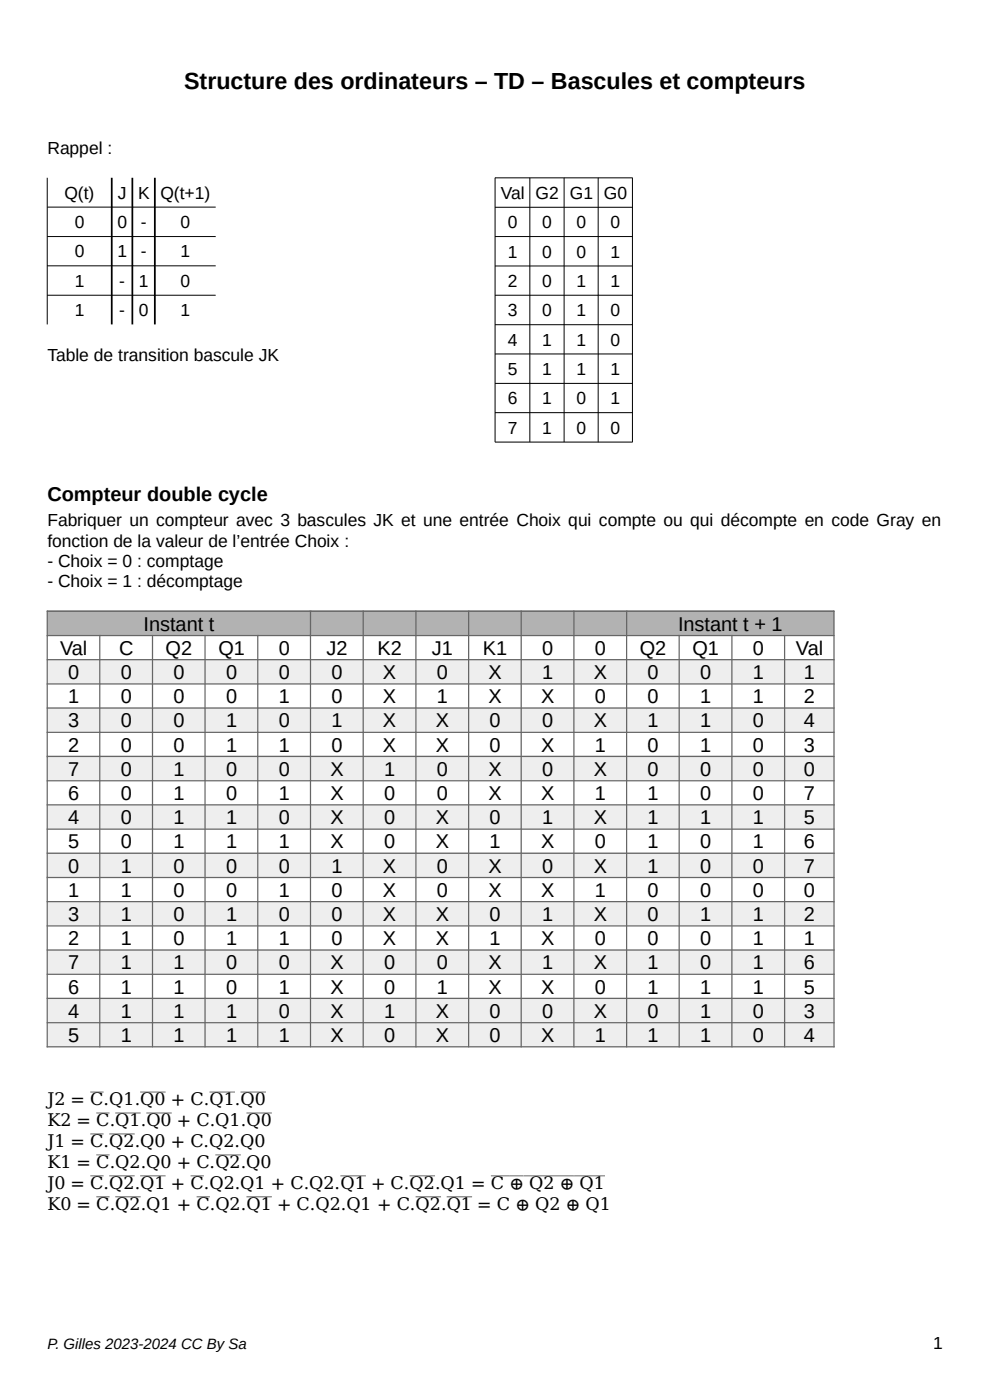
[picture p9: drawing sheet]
<svg xmlns="http://www.w3.org/2000/svg" width="210mm" height="297mm" viewBox="0 0 210 297" stroke-linecap="round" stroke-linejoin="round" font-family="sans-serif">
<defs><g id="words">
<text font-size="4.9" x="39.1" y="18.9">Structure des ordinateurs – TD – Bascules et compteurs</text>
<g font-size="4.2">
<text x="10.1" y="106.3">Compteur double cycle</text>
<text x="30.4" y="133.8">Instant t</text>
<text x="143.8" y="133.8">Instant t + 1</text>
<text x="12.7" y="138.9">Val</text>
<text x="25.3" y="138.9">C</text>
<text x="35.1" y="138.9">Q2</text>
<text x="46.3" y="138.9">Q1</text>
<text x="59.1" y="138.9">0</text>
<text x="69.3" y="138.9">J2</text>
<text x="80.1" y="138.9">K2</text>
<text x="91.6" y="138.9">J1</text>
<text x="102.4" y="138.9">K1</text>
<text x="115" y="138.9">0</text>
<text x="126.2" y="138.9">0</text>
<text x="135.7" y="138.9">Q2</text>
<text x="146.9" y="138.9">Q1</text>
<text x="159.7" y="138.9">0</text>
<text x="168.8" y="138.9">Val</text>
<text x="14.4" y="144">0</text>
<text x="14.4" y="149.2">1</text>
<text x="25.6" y="144">0</text>
<text x="25.6" y="149.2">0</text>
<text x="36.8" y="144">0</text>
<text x="36.8" y="149.2">0</text>
<text x="47.9" y="144">0</text>
<text x="47.9" y="149.2">0</text>
<text x="59.1" y="144">0</text>
<text x="59.1" y="149.2">1</text>
<text x="70.3" y="144">0</text>
<text x="70.3" y="149.2">0</text>
<text x="81.2" y="144">X</text>
<text x="81.2" y="149.2">X</text>
<text x="92.7" y="144">0</text>
<text x="92.7" y="149.2">1</text>
<text x="103.6" y="144">X</text>
<text x="103.6" y="149.2">X</text>
<text x="114.8" y="149.2">X</text>
<text x="115" y="144">1</text>
<text x="125.9" y="144">X</text>
<text x="126.2" y="149.2">0</text>
<text x="137.4" y="144">0</text>
<text x="137.4" y="149.2">0</text>
<text x="148.5" y="144">0</text>
<text x="148.5" y="149.2">1</text>
<text x="159.7" y="144">1</text>
<text x="159.7" y="149.2">1</text>
<text x="170.5" y="144">1</text>
<text x="170.5" y="149.2">2</text>
<text x="14.4" y="154.3">3</text>
<text x="25.6" y="154.3">0</text>
<text x="36.8" y="154.3">0</text>
<text x="47.9" y="154.3">1</text>
<text x="59.1" y="154.3">0</text>
<text x="70.3" y="154.3">1</text>
<text x="81.2" y="154.3">X</text>
<text x="92.4" y="154.3">X</text>
<text x="103.9" y="154.3">0</text>
<text x="115" y="154.3">0</text>
<text x="125.9" y="154.3">X</text>
<text x="137.4" y="154.3">1</text>
<text x="148.5" y="154.3">1</text>
<text x="159.7" y="154.3">0</text>
<text x="170.5" y="154.3">4</text>
<text x="14.4" y="159.5">2</text>
<text x="25.6" y="159.5">0</text>
<text x="36.8" y="159.5">0</text>
<text x="47.9" y="159.5">1</text>
<text x="59.1" y="159.5">1</text>
<text x="70.3" y="159.5">0</text>
<text x="81.2" y="159.5">X</text>
<text x="92.4" y="159.5">X</text>
<text x="103.9" y="159.5">0</text>
<text x="114.8" y="159.5">X</text>
<text x="126.2" y="159.5">1</text>
<text x="137.4" y="159.5">0</text>
<text x="148.5" y="159.5">1</text>
<text x="159.7" y="159.5">0</text>
<text x="170.5" y="159.5">3</text>
<text x="14.4" y="164.6">7</text>
<text x="25.6" y="164.6">0</text>
<text x="36.8" y="164.6">1</text>
<text x="47.9" y="164.6">0</text>
<text x="59.1" y="164.6">0</text>
<text x="70.1" y="164.6">X</text>
<text x="81.5" y="164.6">1</text>
<text x="92.7" y="164.6">0</text>
<text x="103.6" y="164.6">X</text>
<text x="115" y="164.6">0</text>
<text x="125.9" y="164.6">X</text>
<text x="137.4" y="164.6">0</text>
<text x="148.5" y="164.6">0</text>
<text x="159.7" y="164.6">0</text>
<text x="170.5" y="164.6">0</text>
<text x="14.4" y="169.7">6</text>
<text x="25.6" y="169.7">0</text>
<text x="36.8" y="169.7">1</text>
<text x="47.9" y="169.7">0</text>
<text x="59.1" y="169.7">1</text>
<text x="70.1" y="169.7">X</text>
<text x="81.5" y="169.7">0</text>
<text x="92.7" y="169.7">0</text>
<text x="103.6" y="169.7">X</text>
<text x="114.8" y="169.7">X</text>
<text x="126.2" y="169.7">1</text>
<text x="137.4" y="169.7">1</text>
<text x="148.5" y="169.7">0</text>
<text x="159.7" y="169.7">0</text>
<text x="170.5" y="169.7">7</text>
<text x="14.4" y="174.8">4</text>
<text x="14.4" y="180">5</text>
<text x="25.6" y="174.8">0</text>
<text x="25.6" y="180">0</text>
<text x="36.8" y="174.8">1</text>
<text x="36.8" y="180">1</text>
<text x="47.9" y="174.8">1</text>
<text x="47.9" y="180">1</text>
<text x="59.1" y="174.8">0</text>
<text x="59.1" y="180">1</text>
<text x="70.1" y="174.8">X</text>
<text x="70.1" y="180">X</text>
<text x="81.5" y="174.8">0</text>
<text x="81.5" y="180">0</text>
<text x="92.4" y="174.8">X</text>
<text x="92.4" y="180">X</text>
<text x="103.9" y="174.8">0</text>
<text x="103.9" y="180">1</text>
<text x="114.8" y="180">X</text>
<text x="115" y="174.8">1</text>
<text x="125.9" y="174.8">X</text>
<text x="126.2" y="180">0</text>
<text x="137.4" y="174.8">1</text>
<text x="137.4" y="180">1</text>
<text x="148.5" y="174.8">1</text>
<text x="148.5" y="180">0</text>
<text x="159.7" y="174.8">1</text>
<text x="159.7" y="180">1</text>
<text x="170.5" y="174.8">5</text>
<text x="170.5" y="180">6</text>
<text x="14.4" y="185.1">0</text>
<text x="25.6" y="185.1">1</text>
<text x="36.8" y="185.1">0</text>
<text x="47.9" y="185.1">0</text>
<text x="59.1" y="185.1">0</text>
<text x="70.3" y="185.1">1</text>
<text x="81.2" y="185.1">X</text>
<text x="92.7" y="185.1">0</text>
<text x="103.6" y="185.1">X</text>
<text x="115" y="185.1">0</text>
<text x="125.9" y="185.1">X</text>
<text x="137.4" y="185.1">1</text>
<text x="148.5" y="185.1">0</text>
<text x="159.7" y="185.1">0</text>
<text x="170.5" y="185.1">7</text>
<text x="14.4" y="190.3">1</text>
<text x="25.6" y="190.3">1</text>
<text x="36.8" y="190.3">0</text>
<text x="47.9" y="190.3">0</text>
<text x="59.1" y="190.3">1</text>
<text x="70.3" y="190.3">0</text>
<text x="81.2" y="190.3">X</text>
<text x="92.7" y="190.3">0</text>
<text x="103.6" y="190.3">X</text>
<text x="114.8" y="190.3">X</text>
<text x="126.2" y="190.3">1</text>
<text x="137.4" y="190.3">0</text>
<text x="148.5" y="190.3">0</text>
<text x="159.7" y="190.3">0</text>
<text x="170.5" y="190.3">0</text>
<text x="14.4" y="195.4">3</text>
<text x="25.6" y="195.4">1</text>
<text x="36.8" y="195.4">0</text>
<text x="47.9" y="195.4">1</text>
<text x="59.1" y="195.4">0</text>
<text x="70.3" y="195.4">0</text>
<text x="81.2" y="195.4">X</text>
<text x="92.4" y="195.4">X</text>
<text x="103.9" y="195.4">0</text>
<text x="115" y="195.4">1</text>
<text x="125.9" y="195.4">X</text>
<text x="137.4" y="195.4">0</text>
<text x="148.5" y="195.4">1</text>
<text x="159.7" y="195.4">1</text>
<text x="170.5" y="195.4">2</text>
<text x="14.4" y="200.5">2</text>
<text x="25.6" y="200.5">1</text>
<text x="36.8" y="200.5">0</text>
<text x="47.9" y="200.5">1</text>
<text x="59.1" y="200.5">1</text>
<text x="70.3" y="200.5">0</text>
<text x="81.2" y="200.5">X</text>
<text x="92.4" y="200.5">X</text>
<text x="103.9" y="200.5">1</text>
<text x="114.8" y="200.5">X</text>
<text x="126.2" y="200.5">0</text>
<text x="137.4" y="200.5">0</text>
<text x="148.5" y="200.5">0</text>
<text x="159.7" y="200.5">1</text>
<text x="170.5" y="200.5">1</text>
<text x="14.4" y="205.6">7</text>
<text x="25.6" y="205.6">1</text>
<text x="36.8" y="205.6">1</text>
<text x="47.9" y="205.6">0</text>
<text x="59.1" y="205.6">0</text>
<text x="70.1" y="205.6">X</text>
<text x="81.5" y="205.6">0</text>
<text x="92.7" y="205.6">0</text>
<text x="103.6" y="205.6">X</text>
<text x="115" y="205.6">1</text>
<text x="125.9" y="205.6">X</text>
<text x="137.4" y="205.6">1</text>
<text x="148.5" y="205.6">0</text>
<text x="159.7" y="205.6">1</text>
<text x="170.5" y="205.6">6</text>
<text x="14.4" y="210.8">6</text>
<text x="14.4" y="215.9">4</text>
<text x="25.6" y="210.8">1</text>
<text x="25.6" y="215.9">1</text>
<text x="36.8" y="210.8">1</text>
<text x="36.8" y="215.9">1</text>
<text x="47.9" y="210.8">0</text>
<text x="47.9" y="215.9">1</text>
<text x="59.1" y="210.8">1</text>
<text x="59.1" y="215.9">0</text>
<text x="70.1" y="210.8">X</text>
<text x="70.1" y="215.9">X</text>
<text x="81.5" y="210.8">0</text>
<text x="81.5" y="215.9">1</text>
<text x="92.4" y="215.9">X</text>
<text x="92.7" y="210.8">1</text>
<text x="103.6" y="210.8">X</text>
<text x="103.9" y="215.9">0</text>
<text x="114.8" y="210.8">X</text>
<text x="115" y="215.9">0</text>
<text x="125.9" y="215.9">X</text>
<text x="126.2" y="210.8">0</text>
<text x="137.4" y="210.8">1</text>
<text x="137.4" y="215.9">0</text>
<text x="148.5" y="210.8">1</text>
<text x="148.5" y="215.9">1</text>
<text x="159.7" y="210.8">1</text>
<text x="159.7" y="215.9">0</text>
<text x="170.5" y="210.8">5</text>
<text x="170.5" y="215.9">3</text>
<text x="14.4" y="221.1">5</text>
<text x="25.6" y="221.1">1</text>
<text x="36.8" y="221.1">1</text>
<text x="47.9" y="221.1">1</text>
<text x="59.1" y="221.1">1</text>
<text x="70.1" y="221.1">X</text>
<text x="81.5" y="221.1">0</text>
<text x="92.4" y="221.1">X</text>
<text x="103.9" y="221.1">0</text>
<text x="114.8" y="221.1">X</text>
<text x="126.2" y="221.1">1</text>
<text x="137.4" y="221.1">1</text>
<text x="148.5" y="221.1">1</text>
<text x="159.7" y="221.1">0</text>
<text x="170.5" y="221.1">4</text>
</g>
<g font-size="3.7">
<text x="10.1" y="32.7">Rappel :</text>
<text x="13.7" y="42.2">Q(t)</text>
<text x="25" y="42.2">J</text>
<text x="29.3" y="42.2">K</text>
<text x="34" y="42.2">Q(t+1)</text>
<text x="106.2" y="42.2">Val</text>
<text x="113.6" y="42.2">G2</text>
<text x="120.9" y="42.2">G1</text>
<text x="128.1" y="42.2">G0</text>
<text x="15.9" y="48.4">0</text>
<text x="24.9" y="48.4">0</text>
<text x="29.9" y="48.4">-</text>
<text x="38.3" y="48.4">0</text>
<text x="107.7" y="48.4">0</text>
<text x="115" y="48.4">0</text>
<text x="122.3" y="48.4">0</text>
<text x="129.5" y="48.4">0</text>
<text x="15.9" y="54.6">0</text>
<text x="24.9" y="54.6">1</text>
<text x="29.9" y="54.6">-</text>
<text x="38.3" y="54.6">1</text>
<text x="107.7" y="54.6">1</text>
<text x="115" y="54.6">0</text>
<text x="122.3" y="54.6">0</text>
<text x="129.5" y="54.6">1</text>
<text x="15.9" y="60.9">1</text>
<text x="25.3" y="60.9">-</text>
<text x="29.5" y="60.9">1</text>
<text x="38.3" y="60.9">0</text>
<text x="107.7" y="60.9">2</text>
<text x="115" y="60.9">0</text>
<text x="122.3" y="60.9">1</text>
<text x="129.5" y="60.9">1</text>
<text x="15.9" y="67.1">1</text>
<text x="25.3" y="67.1">-</text>
<text x="29.5" y="67.1">0</text>
<text x="38.3" y="67.1">1</text>
<text x="107.7" y="67.1">3</text>
<text x="115" y="67.1">0</text>
<text x="122.3" y="67.1">1</text>
<text x="129.5" y="67.1">0</text>
<text x="10.1" y="76.6">Table de transition bascule JK</text>
<text x="107.7" y="73.3">4</text>
<text x="115" y="73.3">1</text>
<text x="122.3" y="73.3">1</text>
<text x="129.5" y="73.3">0</text>
<text x="107.7" y="79.6">5</text>
<text x="115" y="79.6">1</text>
<text x="122.3" y="79.6">1</text>
<text x="129.5" y="79.6">1</text>
<text x="107.7" y="85.8">6</text>
<text x="115" y="85.8">1</text>
<text x="122.3" y="85.8">0</text>
<text x="129.5" y="85.8">1</text>
<text x="107.7" y="92">7</text>
<text x="115" y="92">1</text>
<text x="122.3" y="92">0</text>
<text x="129.5" y="92">0</text>
<text x="10.1" y="111.7">Fabriquer un compteur avec 3 bascules JK et une entrée Choix qui compte ou qui décompte en code Gray en</text>
<text x="10.1" y="116">fonction de la valeur de l’entrée Choix :</text>
<text x="10.1" y="120.2">- Choix = 0 : comptage</text>
<text x="10.1" y="124.5">- Choix = 1 : décomptage</text>
<text x="10.1" y="234.4">J2 = C.Q1.Q0 + C.Q1.Q0</text>
<text x="10.1" y="238.9">K2 = C.Q1.Q0 + C.Q1.Q0</text>
<text x="10.1" y="243.3">J1 = C.Q2.Q0 + C.Q2.Q0</text>
<text x="10.1" y="247.8">K1 = C.Q2.Q0 + C.Q2.Q0</text>
<text x="10.1" y="252.2">J0 = C.Q2.Q1 + C.Q2.Q1 + C.Q2.Q1 + C.Q2.Q1 = C ⊕ Q2 ⊕ Q1</text>
<text x="10.1" y="256.6">K0 = C.Q2.Q1 + C.Q2.Q1 + C.Q2.Q1 + C.Q2.Q1 = C ⊕ Q2 ⊕ Q1</text>
<text x="198" y="286.2">1</text>
</g>
<text font-size="3.2" x="10.1" y="286.2">P. Gilles 2023-2024 CC By Sa</text>
</g></defs>
<g fill="#b2b2b2">
<path d="M10 129.5h55.8v5.2h-55.8z" fill-rule="evenodd"/>
<path d="M65.9 129.5h11.1v5.2h-11.1z" fill-rule="evenodd"/>
<path d="M77 129.5h11.2v5.2h-11.2z" fill-rule="evenodd"/>
<path d="M88.2 129.5h11.2v5.2h-11.2z" fill-rule="evenodd"/>
<path d="M99.4 129.5h11.1v5.2h-11.1z" fill-rule="evenodd"/>
<path d="M110.6 129.5h11.1v5.2h-11.1z" fill-rule="evenodd"/>
<path d="M121.7 129.5h11.2v5.2h-11.2z" fill-rule="evenodd"/>
<path d="M132.9 129.5h44v5.2h-44z" fill-rule="evenodd"/>
</g>
<g fill="#eee">
<path d="M10 139.8h11.1v5.1h-11.1z" fill-rule="evenodd"/>
<path d="M21.2 139.8h11.1v5.1h-11.1z" fill-rule="evenodd"/>
<path d="M32.3 139.8h11.2v5.1h-11.2z" fill-rule="evenodd"/>
<path d="M43.5 139.8h11.2v5.1h-11.2z" fill-rule="evenodd"/>
<path d="M54.7 139.8h11.1v5.1h-11.1z" fill-rule="evenodd"/>
<path d="M65.9 139.8h11.1v5.1h-11.1z" fill-rule="evenodd"/>
<path d="M77 139.8h11.2v5.1h-11.2z" fill-rule="evenodd"/>
<path d="M88.2 139.8h11.2v5.1h-11.2z" fill-rule="evenodd"/>
<path d="M99.4 139.8h11.1v5.1h-11.1z" fill-rule="evenodd"/>
<path d="M110.6 139.8h11.1v5.1h-11.1z" fill-rule="evenodd"/>
<path d="M121.7 139.8h11.2v5.1h-11.2z" fill-rule="evenodd"/>
<path d="M132.9 139.8h11.2v5.1h-11.2z" fill-rule="evenodd"/>
<path d="M144.1 139.8h11.1v5.1h-11.1z" fill-rule="evenodd"/>
<path d="M155.3 139.8h11.1v5.1h-11.1z" fill-rule="evenodd"/>
<path d="M166.4 139.8h10.5v5.1h-10.5z" fill-rule="evenodd"/>
<path d="M10 150.1h11.1v5.1h-11.1z" fill-rule="evenodd"/>
<path d="M21.2 150.1h11.1v5.1h-11.1z" fill-rule="evenodd"/>
<path d="M32.3 150.1h11.2v5.1h-11.2z" fill-rule="evenodd"/>
<path d="M43.5 150.1h11.2v5.1h-11.2z" fill-rule="evenodd"/>
<path d="M54.7 150.1h11.1v5.1h-11.1z" fill-rule="evenodd"/>
<path d="M65.9 150.1h11.1v5.1h-11.1z" fill-rule="evenodd"/>
<path d="M77 150.1h11.2v5.1h-11.2z" fill-rule="evenodd"/>
<path d="M88.2 150.1h11.2v5.1h-11.2z" fill-rule="evenodd"/>
<path d="M99.4 150.1h11.1v5.1h-11.1z" fill-rule="evenodd"/>
<path d="M110.6 150.1h11.1v5.1h-11.1z" fill-rule="evenodd"/>
<path d="M121.7 150.1h11.2v5.1h-11.2z" fill-rule="evenodd"/>
<path d="M132.9 150.1h11.2v5.1h-11.2z" fill-rule="evenodd"/>
<path d="M144.1 150.1h11.1v5.1h-11.1z" fill-rule="evenodd"/>
<path d="M155.3 150.1h11.1v5.1h-11.1z" fill-rule="evenodd"/>
<path d="M166.4 150.1h10.5v5.1h-10.5z" fill-rule="evenodd"/>
<path d="M10 160.3h11.1v5.2h-11.1z" fill-rule="evenodd"/>
<path d="M21.2 160.3h11.1v5.2h-11.1z" fill-rule="evenodd"/>
<path d="M32.3 160.3h11.2v5.2h-11.2z" fill-rule="evenodd"/>
<path d="M43.5 160.3h11.2v5.2h-11.2z" fill-rule="evenodd"/>
<path d="M54.7 160.3h11.1v5.2h-11.1z" fill-rule="evenodd"/>
<path d="M65.9 160.3h11.1v5.2h-11.1z" fill-rule="evenodd"/>
<path d="M77 160.3h11.2v5.2h-11.2z" fill-rule="evenodd"/>
<path d="M88.2 160.3h11.2v5.2h-11.2z" fill-rule="evenodd"/>
<path d="M99.4 160.3h11.1v5.2h-11.1z" fill-rule="evenodd"/>
<path d="M110.6 160.3h11.1v5.2h-11.1z" fill-rule="evenodd"/>
<path d="M121.7 160.3h11.2v5.2h-11.2z" fill-rule="evenodd"/>
<path d="M132.9 160.3h11.2v5.2h-11.2z" fill-rule="evenodd"/>
<path d="M144.1 160.3h11.1v5.2h-11.1z" fill-rule="evenodd"/>
<path d="M155.3 160.3h11.1v5.2h-11.1z" fill-rule="evenodd"/>
<path d="M166.4 160.3h10.5v5.2h-10.5z" fill-rule="evenodd"/>
<path d="M10 170.6h11.1v5.1h-11.1z" fill-rule="evenodd"/>
<path d="M21.2 170.6h11.1v5.1h-11.1z" fill-rule="evenodd"/>
<path d="M32.3 170.6h11.2v5.1h-11.2z" fill-rule="evenodd"/>
<path d="M43.5 170.6h11.2v5.1h-11.2z" fill-rule="evenodd"/>
<path d="M54.7 170.6h11.1v5.1h-11.1z" fill-rule="evenodd"/>
<path d="M65.9 170.6h11.1v5.1h-11.1z" fill-rule="evenodd"/>
<path d="M77 170.6h11.2v5.1h-11.2z" fill-rule="evenodd"/>
<path d="M88.2 170.6h11.2v5.1h-11.2z" fill-rule="evenodd"/>
<path d="M99.4 170.6h11.1v5.1h-11.1z" fill-rule="evenodd"/>
<path d="M110.6 170.6h11.1v5.1h-11.1z" fill-rule="evenodd"/>
<path d="M121.7 170.6h11.2v5.1h-11.2z" fill-rule="evenodd"/>
<path d="M132.9 170.6h11.2v5.1h-11.2z" fill-rule="evenodd"/>
<path d="M144.1 170.6h11.1v5.1h-11.1z" fill-rule="evenodd"/>
<path d="M155.3 170.6h11.1v5.1h-11.1z" fill-rule="evenodd"/>
<path d="M166.4 170.6h10.5v5.1h-10.5z" fill-rule="evenodd"/>
<path d="M10 180.9h11.1v5.1h-11.1z" fill-rule="evenodd"/>
<path d="M21.2 180.9h11.1v5.1h-11.1z" fill-rule="evenodd"/>
<path d="M32.3 180.9h11.2v5.1h-11.2z" fill-rule="evenodd"/>
<path d="M43.5 180.9h11.2v5.1h-11.2z" fill-rule="evenodd"/>
<path d="M54.7 180.9h11.1v5.1h-11.1z" fill-rule="evenodd"/>
<path d="M65.9 180.9h11.1v5.1h-11.1z" fill-rule="evenodd"/>
<path d="M77 180.9h11.2v5.1h-11.2z" fill-rule="evenodd"/>
<path d="M88.2 180.9h11.2v5.1h-11.2z" fill-rule="evenodd"/>
<path d="M99.4 180.9h11.1v5.1h-11.1z" fill-rule="evenodd"/>
<path d="M110.6 180.9h11.1v5.1h-11.1z" fill-rule="evenodd"/>
<path d="M121.7 180.9h11.2v5.1h-11.2z" fill-rule="evenodd"/>
<path d="M132.9 180.9h11.2v5.1h-11.2z" fill-rule="evenodd"/>
<path d="M144.1 180.9h11.1v5.1h-11.1z" fill-rule="evenodd"/>
<path d="M155.3 180.9h11.1v5.1h-11.1z" fill-rule="evenodd"/>
<path d="M166.4 180.9h10.5v5.1h-10.5z" fill-rule="evenodd"/>
<path d="M10 191.1h11.1v5.2h-11.1z" fill-rule="evenodd"/>
<path d="M21.2 191.1h11.1v5.2h-11.1z" fill-rule="evenodd"/>
<path d="M32.3 191.1h11.2v5.2h-11.2z" fill-rule="evenodd"/>
<path d="M43.5 191.1h11.2v5.2h-11.2z" fill-rule="evenodd"/>
<path d="M54.7 191.1h11.1v5.2h-11.1z" fill-rule="evenodd"/>
<path d="M65.9 191.1h11.1v5.2h-11.1z" fill-rule="evenodd"/>
<path d="M77 191.1h11.2v5.2h-11.2z" fill-rule="evenodd"/>
<path d="M88.2 191.1h11.2v5.2h-11.2z" fill-rule="evenodd"/>
<path d="M99.4 191.1h11.1v5.2h-11.1z" fill-rule="evenodd"/>
<path d="M110.6 191.1h11.1v5.2h-11.1z" fill-rule="evenodd"/>
<path d="M121.7 191.1h11.2v5.2h-11.2z" fill-rule="evenodd"/>
<path d="M132.9 191.1h11.2v5.2h-11.2z" fill-rule="evenodd"/>
<path d="M144.1 191.1h11.1v5.2h-11.1z" fill-rule="evenodd"/>
<path d="M155.3 191.1h11.1v5.2h-11.1z" fill-rule="evenodd"/>
<path d="M166.4 191.1h10.5v5.2h-10.5z" fill-rule="evenodd"/>
<path d="M10 201.4h11.1v5.1h-11.1z" fill-rule="evenodd"/>
<path d="M21.2 201.4h11.1v5.1h-11.1z" fill-rule="evenodd"/>
<path d="M32.3 201.4h11.2v5.1h-11.2z" fill-rule="evenodd"/>
<path d="M43.5 201.4h11.2v5.1h-11.2z" fill-rule="evenodd"/>
<path d="M54.7 201.4h11.1v5.1h-11.1z" fill-rule="evenodd"/>
<path d="M65.9 201.4h11.1v5.1h-11.1z" fill-rule="evenodd"/>
<path d="M77 201.4h11.2v5.1h-11.2z" fill-rule="evenodd"/>
<path d="M88.2 201.4h11.2v5.1h-11.2z" fill-rule="evenodd"/>
<path d="M99.4 201.4h11.1v5.1h-11.1z" fill-rule="evenodd"/>
<path d="M110.6 201.4h11.1v5.1h-11.1z" fill-rule="evenodd"/>
<path d="M121.7 201.4h11.2v5.1h-11.2z" fill-rule="evenodd"/>
<path d="M132.9 201.4h11.2v5.1h-11.2z" fill-rule="evenodd"/>
<path d="M144.1 201.4h11.1v5.1h-11.1z" fill-rule="evenodd"/>
<path d="M155.3 201.4h11.1v5.1h-11.1z" fill-rule="evenodd"/>
<path d="M166.4 201.4h10.5v5.1h-10.5z" fill-rule="evenodd"/>
<path d="M10 211.7h11.1v5.1h-11.1z" fill-rule="evenodd"/>
<path d="M21.2 211.7h11.1v5.1h-11.1z" fill-rule="evenodd"/>
<path d="M32.3 211.7h11.2v5.1h-11.2z" fill-rule="evenodd"/>
<path d="M43.5 211.7h11.2v5.1h-11.2z" fill-rule="evenodd"/>
<path d="M54.7 211.7h11.1v5.1h-11.1z" fill-rule="evenodd"/>
<path d="M65.9 211.7h11.1v5.1h-11.1z" fill-rule="evenodd"/>
<path d="M77 211.7h11.2v5.1h-11.2z" fill-rule="evenodd"/>
<path d="M88.2 211.7h11.2v5.1h-11.2z" fill-rule="evenodd"/>
<path d="M99.4 211.7h11.1v5.1h-11.1z" fill-rule="evenodd"/>
<path d="M110.6 211.7h11.1v5.1h-11.1z" fill-rule="evenodd"/>
<path d="M121.7 211.7h11.2v5.1h-11.2z" fill-rule="evenodd"/>
<path d="M132.9 211.7h11.2v5.1h-11.2z" fill-rule="evenodd"/>
<path d="M144.1 211.7h11.1v5.1h-11.1z" fill-rule="evenodd"/>
<path d="M155.3 211.7h11.1v5.1h-11.1z" fill-rule="evenodd"/>
<path d="M166.4 211.7h10.5v5.1h-10.5z" fill-rule="evenodd"/>
<path d="M10 216.8h11.1v5.1h-11.1z" fill-rule="evenodd"/>
<path d="M21.2 216.8h11.1v5.1h-11.1z" fill-rule="evenodd"/>
<path d="M32.3 216.8h11.2v5.1h-11.2z" fill-rule="evenodd"/>
<path d="M43.5 216.8h11.2v5.1h-11.2z" fill-rule="evenodd"/>
<path d="M54.7 216.8h11.1v5.1h-11.1z" fill-rule="evenodd"/>
<path d="M65.9 216.8h11.1v5.1h-11.1z" fill-rule="evenodd"/>
<path d="M77 216.8h11.2v5.1h-11.2z" fill-rule="evenodd"/>
<path d="M88.2 216.8h11.2v5.1h-11.2z" fill-rule="evenodd"/>
<path d="M99.4 216.8h11.1v5.1h-11.1z" fill-rule="evenodd"/>
<path d="M110.6 216.8h11.1v5.1h-11.1z" fill-rule="evenodd"/>
<path d="M121.7 216.8h11.2v5.1h-11.2z" fill-rule="evenodd"/>
<path d="M132.9 216.8h11.2v5.1h-11.2z" fill-rule="evenodd"/>
<path d="M144.1 216.8h11.1v5.1h-11.1z" fill-rule="evenodd"/>
<path d="M155.3 216.8h11.1v5.1h-11.1z" fill-rule="evenodd"/>
<path d="M166.4 216.8h10.5v5.1h-10.5z" fill-rule="evenodd"/>
</g>
<g fill="none" stroke="#000" stroke-width=".21">
<path d="M10 37.7v31.1M112.4 37.7v56.1M119.7 37.7v56.1M126.9 37.7v56.1M10 43.9h35.8M10 50.2h35.8M10 56.4h35.8M105 44h29.2M105 50.2h29.2M105 56.4h29.2M10 62.6h35.8M105 62.6h29.2"/>
<path d="M105 68.9h29.2M105 75.1h29.2M105 81.3h29.2M105 87.5h29.2M105 93.8h29.2M105 93.8v-56.1h29.2v56.1"/>
</g>
<path d="M23.7 37.7v31.1M28.1 37.7v31.1M32.8 37.7v31.1" fill="none" stroke="#000" stroke-width=".37"/>
<g fill="none" stroke="#666" stroke-width=".26">
<path d="M9.9 129.7h167.2M9.9 134.8h167.2M9.9 139.9h167.2M10 129.5v92.7M21.2 134.7v87.5M32.3 134.7v87.5M43.5 134.7v87.5M54.7 134.7v87.5M65.9 129.5v92.7M77 129.5v92.7M88.2 129.5v92.7M99.4 129.5v92.7"/>
<path d="M110.6 129.5v92.7M121.7 129.5v92.7M132.9 129.5v92.7M144.1 134.7v87.5M155.3 134.7v87.5M166.4 134.7v87.5M176.9 129.5v92.7M9.9 145.1h167.2M9.9 150.2h167.2M9.9 155.4h167.2M9.9 160.5h167.2M9.9 165.6h167.2"/>
<path d="M9.9 170.7h167.2M9.9 175.9h167.2M9.9 181h167.2M9.9 186.2h167.2M9.9 191.3h167.2M9.9 196.4h167.2M9.9 201.5h167.2M9.9 206.7h167.2M9.9 211.8h167.2M9.9 217h167.2M9.9 222.1h167.2"/>
</g>
<g fill="none" stroke="#666" stroke-width=".21">
<path d="M19.2 231.7h2.8M20.4 236.1h2.8M24.4 236.1h5.4M29.7 231.7h5.4M31 236.1h5.4M44.4 231.7h5.4M51 231.7h5.4M52.3 236.1h5.4M19.2 240.6h2.8M19.2 249.4h2.8M20.4 245h2.8M20.4 253.9h2.8"/>
<path d="M23.2 240.6h5.4M23.2 249.4h5.4M24.4 253.9h5.4M29.7 249.4h5.4M40.4 249.4h2.9M41.7 253.9h2.8M45.7 245h5.4M52.3 253.9h5.4M72.2 249.4h5.4M86.9 249.4h5.4M88.2 253.9h5.4M94.8 253.9h5.4"/>
<path d="M104.1 249.4h24.2"/>
</g>
<use href="#words"/>
</svg>
